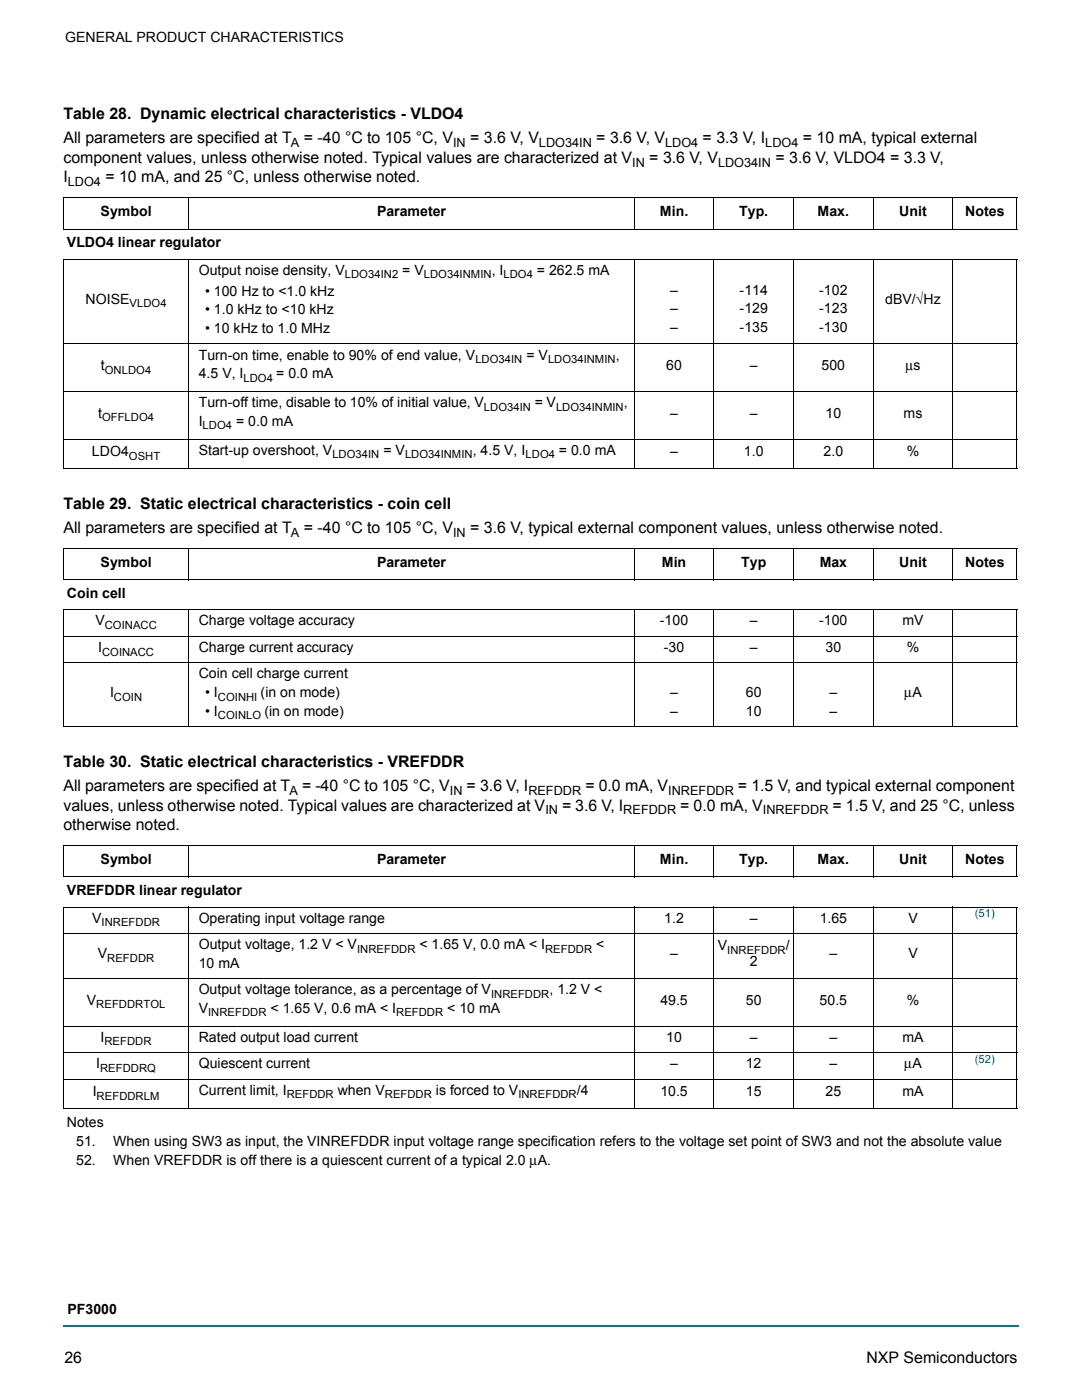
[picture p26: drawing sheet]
<svg xmlns="http://www.w3.org/2000/svg" width="216mm" height="279mm" viewBox="0 0 216 279" stroke-linecap="round" stroke-linejoin="round" font-family="sans-serif">
<defs><g id="words">
<g font-size="3.2">
<text x="12.7" y="23.8">Table 28. Dynamic electrical characteristics - VLDO4</text>
<text x="12.7" y="28.6">All parameters are specified at T</text>
<text x="60.6" y="28.6">= -40 °C to 105 °C, V</text>
<text x="93.8" y="28.6">= 3.6 V, V</text>
<text x="119" y="28.6">= 3.6 V, V</text>
<text x="140.2" y="28.6">= 3.3 V, I</text>
<text x="160.2" y="28.6">= 10 mA, typical external</text>
<text x="12.7" y="32.4">component values, unless otherwise noted. Typical values are characterized at V</text>
<text x="129.6" y="32.4">= 3.6 V, V</text>
<text x="154.7" y="32.4">= 3.6 V, VLDO4 = 3.3 V,</text>
<text x="12.7" y="36.3">I</text>
<text x="21" y="36.3">= 10 mA, and 25 °C, unless otherwise noted.</text>
<text x="12.7" y="101.6">Table 29. Static electrical characteristics - coin cell</text>
<text x="12.7" y="106.3">All parameters are specified at T</text>
<text x="60.6" y="106.3">= -40 °C to 105 °C, V</text>
<text x="93.8" y="106.3">= 3.6 V, typical external component values, unless otherwise noted.</text>
<text x="12.7" y="153.1">Table 30. Static electrical characteristics - VREFDDR</text>
<text x="12.7" y="157.9">All parameters are specified at T</text>
<text x="12.7" y="161.8">values, unless otherwise noted. Typical values are characterized at V</text>
<text x="60.3" y="157.9">= -40 °C to 105 °C, V</text>
<text x="93.1" y="157.9">= 3.6 V, I</text>
<text x="112.1" y="161.8">= 3.6 V, I</text>
<text x="116.8" y="157.9">= 0.0 mA, V</text>
<text x="135.7" y="161.8">= 0.0 mA, V</text>
<text x="147.3" y="157.9">= 1.5 V, and typical external component</text>
<text x="166.1" y="161.8">= 1.5 V, and 25 °C, unless</text>
<text x="12.7" y="165.6">otherwise noted.</text>
<text x="12.9" y="272">26</text>
<text x="172.9" y="272">NXP Semiconductors</text>
</g>
<g font-size="2.8">
<text x="13" y="8.3">GENERAL PRODUCT CHARACTERISTICS</text>
<text x="20.1" y="43.1">Symbol</text>
<text x="75.2" y="43.1">Parameter</text>
<text x="131.7" y="43.1">Min.</text>
<text x="147.5" y="43.1">Typ.</text>
<text x="163.2" y="43.1">Max.</text>
<text x="179.5" y="43.1">Unit</text>
<text x="192.6" y="43.1">Notes</text>
<text x="13.4" y="49.4">VLDO4 linear regulator</text>
<text x="39.6" y="54.8">Output noise density, V</text>
<text x="40.9" y="59.1">• 100 Hz to &lt;1.0 kHz</text>
<text x="80.3" y="54.8">= V</text>
<text x="98.1" y="54.8">, I</text>
<text x="107.1" y="54.8">= 262.5 mA</text>
<text x="133.7" y="58.8">–</text>
<text x="147.6" y="58.8">-114</text>
<text x="163.5" y="58.8">-102</text>
<text x="17.1" y="60.6">NOISE</text>
<text x="40.9" y="62.8">• 1.0 kHz to &lt;10 kHz</text>
<text x="133.7" y="62.5">–</text>
<text x="147.6" y="62.5">-129</text>
<text x="163.5" y="62.5">-123</text>
<text x="176.6" y="60.6">dBV/√Hz</text>
<text x="39.6" y="71.8">Turn-on time, enable to 90% of end value, V</text>
<text x="40.9" y="66.5">• 10 kHz to 1.0 MHz</text>
<text x="105" y="71.8">= V</text>
<text x="122.9" y="71.8">,</text>
<text x="133.7" y="66.2">–</text>
<text x="147.6" y="66.2">-135</text>
<text x="163.5" y="66.2">-130</text>
<text x="20.1" y="73.9">t</text>
<text x="39.6" y="75.4">4.5 V, I</text>
<text x="55.1" y="75.4">= 0.0 mA</text>
<text x="132.9" y="73.9">60</text>
<text x="149.6" y="73.9">–</text>
<text x="163.9" y="73.9">500</text>
<text x="180.7" y="73.9">μs</text>
<text x="19.6" y="83.4">t</text>
<text x="39.6" y="81.3">Turn-off time, disable to 10% of initial value, V</text>
<text x="106.7" y="81.3">= V</text>
<text x="124.5" y="81.3">,</text>
<text x="133.7" y="83.4">–</text>
<text x="149.6" y="83.4">–</text>
<text x="164.7" y="83.4">10</text>
<text x="180.3" y="83.4">ms</text>
<text x="39.6" y="84.9">I</text>
<text x="47.1" y="84.9">= 0.0 mA</text>
<text x="18.4" y="91">LDO4</text>
<text x="39.6" y="90.8">Start-up overshoot, V</text>
<text x="76.5" y="90.8">= V</text>
<text x="94.3" y="90.8">, 4.5 V, I</text>
<text x="111.5" y="90.8">= 0.0 mA</text>
<text x="133.7" y="91">–</text>
<text x="148.4" y="91">1.0</text>
<text x="164.3" y="91">2.0</text>
<text x="180.9" y="91">%</text>
<text x="20.1" y="113.1">Symbol</text>
<text x="75.2" y="113.1">Parameter</text>
<text x="132.1" y="113.1">Min</text>
<text x="147.9" y="113.1">Typ</text>
<text x="163.6" y="113.1">Max</text>
<text x="179.5" y="113.1">Unit</text>
<text x="192.6" y="113.1">Notes</text>
<text x="13.4" y="119.4">Coin cell</text>
<text x="19" y="124.8">V</text>
<text x="39.6" y="124.8">Charge voltage accuracy</text>
<text x="131.7" y="124.8">-100</text>
<text x="149.6" y="124.8">–</text>
<text x="163.5" y="124.8">-100</text>
<text x="180.1" y="124.8">mV</text>
<text x="19.6" y="130.1">I</text>
<text x="39.6" y="130.1">Charge current accuracy</text>
<text x="132.5" y="130.1">-30</text>
<text x="149.6" y="130.1">–</text>
<text x="164.7" y="130.1">30</text>
<text x="180.9" y="130.1">%</text>
<text x="39.6" y="135.4">Coin cell charge current</text>
<text x="21.9" y="139.1">I</text>
<text x="40.9" y="139.1">• I</text>
<text x="40.9" y="142.8">• I</text>
<text x="52" y="139.1">(in on mode)</text>
<text x="52.7" y="142.8">(in on mode)</text>
<text x="133.7" y="139.1">–</text>
<text x="133.7" y="142.8">–</text>
<text x="148.8" y="139.1">60</text>
<text x="148.8" y="142.8">10</text>
<text x="165.5" y="139.1">–</text>
<text x="165.5" y="142.8">–</text>
<text x="180.4" y="139.1">μA</text>
<text x="20.1" y="172.4">Symbol</text>
<text x="75.2" y="172.4">Parameter</text>
<text x="131.7" y="172.4">Min.</text>
<text x="147.5" y="172.4">Typ.</text>
<text x="163.2" y="172.4">Max.</text>
<text x="179.5" y="172.4">Unit</text>
<text x="192.6" y="172.4">Notes</text>
<text x="13.4" y="178.7">VREFDDR linear regulator</text>
<text x="18.4" y="184.1">V</text>
<text x="39.6" y="184.1">Operating input voltage range</text>
<text x="132.5" y="184.1">1.2</text>
<text x="149.6" y="184.1">–</text>
<text x="163.6" y="184.1">1.65</text>
<text x="181.2" y="184.1">V</text>
<text x="19.5" y="191.3">V</text>
<text x="39.6" y="189.4">Output voltage, 1.2 V &lt; V</text>
<text x="83.7" y="189.4">&lt; 1.65 V, 0.0 mA &lt; I</text>
<text x="119" y="189.4">&lt;</text>
<text x="133.7" y="191.3">–</text>
<text x="143.2" y="189.7">V</text>
<text x="156.8" y="189.7">/</text>
<text x="165.5" y="191.3">–</text>
<text x="181.2" y="191.3">V</text>
<text x="39.6" y="193.1">10 mA</text>
<text x="149.6" y="192.8">2</text>
<text x="17.3" y="200.5">V</text>
<text x="39.6" y="202.1">V</text>
<text x="39.6" y="198.4">Output voltage tolerance, as a percentage of V</text>
<text x="54" y="202.1">&lt; 1.65 V, 0.6 mA &lt; I</text>
<text x="89.2" y="202.1">&lt; 10 mA</text>
<text x="109.6" y="198.4">, 1.2 V &lt;</text>
<text x="131.8" y="200.5">49.5</text>
<text x="148.8" y="200.5">50</text>
<text x="163.6" y="200.5">50.5</text>
<text x="180.9" y="200.5">%</text>
<text x="20.1" y="207.9">I</text>
<text x="39.6" y="207.9">Rated output load current</text>
<text x="132.9" y="207.9">10</text>
<text x="149.6" y="207.9">–</text>
<text x="165.5" y="207.9">–</text>
<text x="180.1" y="207.9">mA</text>
<text x="19.2" y="213.2">I</text>
<text x="39.6" y="213.2">Quiescent current</text>
<text x="133.7" y="213.2">–</text>
<text x="148.8" y="213.2">12</text>
<text x="165.5" y="213.2">–</text>
<text x="180.4" y="213.2">μA</text>
<text x="18.5" y="218.8">I</text>
<text x="39.6" y="218.5">Current limit, I</text>
<text x="67.4" y="218.5">when V</text>
<text x="87" y="218.5">is forced to V</text>
<text x="115.1" y="218.5">/4</text>
<text x="131.8" y="218.8">10.5</text>
<text x="148.8" y="218.8">15</text>
<text x="164.7" y="218.8">25</text>
<text x="180.1" y="218.8">mA</text>
<text x="13.4" y="224.8">Notes</text>
<text x="15.2" y="228.7">51.</text>
<text x="15.2" y="232.6">52.</text>
<text x="22.6" y="228.7">When using SW3 as input, the VINREFDDR input voltage range specification refers to the voltage set point of SW3 and not the absolute value</text>
<text x="22.6" y="232.6">When VREFDDR is off there is a quiescent current of a typical 2.0 μA.</text>
<text x="13.4" y="262.2">PF3000</text>
</g>
<g font-size="2.5">
<text x="58.1" y="29.4">A</text>
<text x="90.4" y="29.4">IN</text>
<text x="107.5" y="29.4">LDO34IN</text>
<text x="132.7" y="29.4">LDO4</text>
<text x="152.7" y="29.4">LDO4</text>
<text x="126.2" y="33.3">IN</text>
<text x="143.3" y="33.3">LDO34IN</text>
<text x="13.5" y="37.1">LDO4</text>
<text x="58.1" y="107.1">A</text>
<text x="90.4" y="107.1">IN</text>
<text x="57.7" y="158.7">A</text>
<text x="89.8" y="158.7">IN</text>
<text x="105.4" y="158.7">REFDDR</text>
<text x="133.3" y="158.7">INREFDDR</text>
<text x="108.8" y="162.5">IN</text>
<text x="124.4" y="162.5">REFDDR</text>
<text x="152.2" y="162.5">INREFDDR</text>
</g>
<g font-size="2.2">
<text x="68.8" y="55.5">LDO34IN2</text>
<text x="84.6" y="55.5">LDO34INMIN</text>
<text x="100.5" y="55.5">LDO4</text>
<text x="25.9" y="61.3">VLDO4</text>
<text x="20.9" y="74.6">ONLDO4</text>
<text x="48.6" y="76.2">LDO4</text>
<text x="94.8" y="72.5">LDO34IN</text>
<text x="109.3" y="72.5">LDO34INMIN</text>
<text x="96.6" y="82">LDO34IN</text>
<text x="111" y="82">LDO34INMIN</text>
<text x="20.4" y="84.1">OFFLDO4</text>
<text x="40.4" y="85.7">LDO4</text>
<text x="25.7" y="91.7">OSHT</text>
<text x="66.3" y="91.5">LDO34IN</text>
<text x="80.8" y="91.5">LDO34INMIN</text>
<text x="104.9" y="91.5">LDO4</text>
<text x="20.9" y="125.5">COINACC</text>
<text x="20.4" y="130.8">COINACC</text>
<text x="22.7" y="139.8">COIN</text>
<text x="43.5" y="139.8">COINHI</text>
<text x="43.5" y="143.5">COINLO</text>
<text x="20.3" y="184.8">INREFDDR</text>
<text x="21.4" y="192">REFDDR</text>
<text x="71.2" y="190.1">INREFDDR</text>
<text x="108.8" y="190.1">REFDDR</text>
<text x="145.1" y="190.4">INREFDDR</text>
<text x="19.2" y="201.2">REFDDRTOL</text>
<text x="41.5" y="202.8">INREFDDR</text>
<text x="79.1" y="202.8">REFDDR</text>
<text x="98" y="199.1">INREFDDR</text>
<text x="20.8" y="208.6">REFDDR</text>
<text x="20" y="213.9">REFDDRQ</text>
<text x="19.3" y="219.5">REFDDRLM</text>
<text x="57.2" y="219.2">REFDDR</text>
<text x="76.8" y="219.2">REFDDR</text>
<text x="103.4" y="219.2">INREFDDR</text>
</g>
<g font-size="2.2" fill="#00f">
<text x="194.5" y="183">(51)</text>
<text x="194.5" y="212.1">(52)</text>
</g>
</g></defs>
<path d="M12.5 264.4h.2v.4h-.2z" fill="#057790"/>
<path d="M12.7 264.6h190.7" fill="none" stroke="#057790" stroke-width=".36"/>
<g fill="#fff">
<path d="M12.7 39.5h25v6.2h-25z"/>
<path d="M37.7 39.5h88.9v6.2h-88.9z"/>
<path d="M126.6 39.5h15.9v6.2h-15.9z"/>
<path d="M142.5 39.5h15.8v6.2h-15.8z"/>
<path d="M158.3 39.5h15.9v6.2h-15.9z"/>
<path d="M174.2 39.5h15.9v6.2h-15.9z"/>
<path d="M190.1 39.5h12.8v6.2h-12.8z"/>
<path d="M12.7 109.5h25v6.2h-25z"/>
<path d="M37.7 109.5h88.9v6.2h-88.9z"/>
<path d="M126.6 109.5h15.9v6.2h-15.9z"/>
<path d="M142.5 109.5h15.8v6.2h-15.8z"/>
<path d="M158.3 109.5h15.9v6.2h-15.9z"/>
<path d="M174.2 109.5h15.9v6.2h-15.9z"/>
<path d="M190.1 109.5h12.8v6.2h-12.8z"/>
<path d="M12.7 168.8h25v6.2h-25z"/>
<path d="M37.7 168.8h88.9v6.2h-88.9z"/>
<path d="M126.6 168.8h15.9v6.2h-15.9z"/>
<path d="M142.5 168.8h15.8v6.2h-15.8z"/>
<path d="M158.3 168.8h15.9v6.2h-15.9z"/>
<path d="M174.2 168.8h15.9v6.2h-15.9z"/>
<path d="M190.1 168.8h12.8v6.2h-12.8z"/>
</g>
<g fill="none" stroke="#000" stroke-width=".2">
<path d="M12.6 39.5h190.4M12.7 39.6v6M37.7 39.4v6.4M126.6 39.4v6.4M142.5 39.4v6.4M158.3 39.4v6.4M174.2 39.4v6.4M190.1 39.4v6.4M202.9 39.6v6M12.6 45.7h190.4M12.6 51.7h190.4M12.7 51.8v41.6"/>
<path d="M37.7 51.6v41.9M126.6 51.6v41.9M142.5 51.6v41.9M158.3 51.6v41.9M174.2 51.6v41.9M190.1 51.6v41.9M202.9 51.8v41.6M12.6 68.6h190.4M12.6 78.1h190.4M12.6 87.6h190.4M12.6 93.5h190.4M12.6 109.5h190.4"/>
<path d="M12.6 115.7h190.4M12.7 109.6v6M37.7 109.4v6.4M126.6 109.4v6.4M142.5 109.4v6.4M158.3 109.4v6.4M174.2 109.4v6.4M190.1 109.4v6.4M202.9 109.6v6M12.6 121.7h190.4M12.6 127h190.4M12.6 132.3h190.4"/>
<path d="M12.7 121.8v23.1M37.7 121.6v23.5M126.6 121.6v23.5M142.5 121.6v23.5M158.3 121.6v23.5M174.2 121.6v23.5M190.1 121.6v23.5M202.9 121.8v23.1M12.6 145h190.4M12.6 168.8h190.4M12.6 175h190.4M12.7 168.9v6"/>
<path d="M37.7 168.7v6.4M126.6 168.7v6.4M142.5 168.7v6.4M158.3 168.7v6.4M174.2 168.7v6.4M190.1 168.7v6.4M202.9 168.9v6M12.6 181h190.4M12.6 186.3h190.4M12.6 195.3h190.4M12.7 181.1v40M37.7 180.9v40.4"/>
<path d="M126.6 180.9v40.4M142.5 180.9v40.4M158.3 180.9v40.4M174.2 180.9v40.4M190.1 180.9v40.4M202.9 181.1v40M12.6 204.8h190.4M12.6 210.1h190.4M12.6 215.4h190.4M12.6 221.2h190.4"/>
</g>
<use href="#words"/>
</svg>
